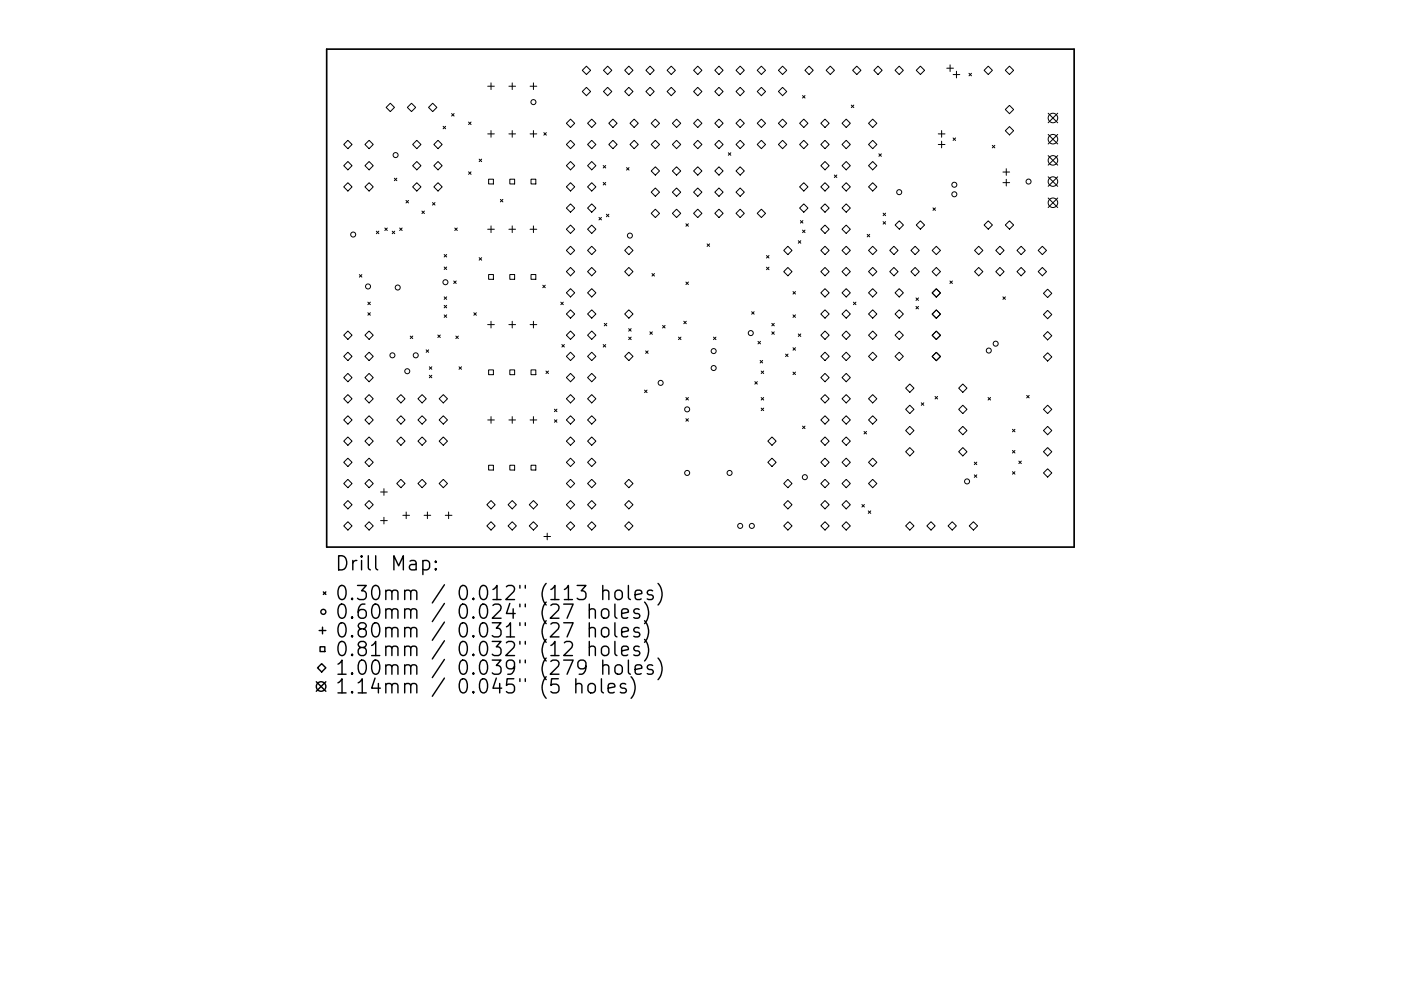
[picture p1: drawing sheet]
<svg xmlns="http://www.w3.org/2000/svg" width="297mm" height="210mm" viewBox="0 0 297 210" stroke-linecap="round" stroke-linejoin="round" font-family="sans-serif">
<path d="M69.3 10.4h158.4v105.7h-158.4z" fill="none" stroke="#000" stroke-width=".35"/>
<g fill="none" stroke="#000" stroke-width=".21">
<path d="M103.4 18.3h1.4M104.1 17.6v1.4M107.9 18.3h1.4M108.6 17.6v1.4M112.4 18.3h1.4M113.1 17.6v1.4M124.3 14l.9 .9-.9 .9-.8-.9zM124.3 18.5l.9 .9-.9 .9-.8-.9zM128.8 14l.9 .9-.9 .9-.9-.9zM128.8 18.5l.9 .9-.9 .9-.9-.9zM133.3 14l.9 .9-.9 .9-.9-.9zM133.3 18.5l.9 .9-.9 .9-.9-.9z"/>
<path d="M137.8 14l.9 .9-.9 .9-.9-.9zM137.8 18.5l.9 .9-.9 .9-.9-.9zM142.3 14l.9 .9-.9 .9-.9-.9zM142.3 18.5l.9 .9-.9 .9-.9-.9zM147.1 14.9l.8-.9 .9 .9-.9 .9zM147.9 18.5l.9 .9-.9 .9-.8-.9zM152.4 14l.9 .9-.9 .9-.9-.9zM152.4 18.5l.9 .9-.9 .9-.9-.9zM156.9 14l.9 .9-.9 .9-.9-.9zM156.9 18.5l.9 .9-.9 .9-.9-.9zM161.4 14l.9 .9-.9 .9-.9-.9zM161.4 18.5l.9 .9-.9 .9-.9-.9z"/>
<path d="M165.9 14l.9 .9-.9 .9-.9-.9zM165.9 18.5l.9 .9-.9 .9-.9-.9zM170.7 14.9l.8-.9 .9 .9-.9 .9zM176 14l.9 .9-.9 .9-.8-.9zM181.7 14l.8 .9-.8 .9-.9-.9zM186.2 14l.8 .9-.8 .9-.9-.9zM190.6 14l.9 .9-.9 .9-.8-.9zM195.1 14l.9 .9-.9 .9-.8-.9zM200.7 14.5h1.4M201.4 13.8v1.4M202.1 15.8h1.4M202.8 15.1v1.4"/>
<path d="M205.4 15.6l.6 .5M206 15.6l-.6 .5M209.5 14l.9 .9-.9 .9-.9-.9zM214 14l.9 .9-.9 .9-.9-.9zM72.9 30.7l.9-.9 .8 .9-.8 .8zM72.9 35.2l.9-.9 .8 .9-.8 .8zM72.9 39.6l.9-.8 .8 .8-.8 .9zM77.4 30.7l.9-.9 .8 .9-.8 .8zM77.4 35.2l.9-.9 .8 .9-.8 .8zM77.4 39.6l.9-.8 .8 .8-.8 .9zM81.9 22.8l.9-.9 .8 .9-.8 .9zM83.6 37.8l.5 .5"/>
<path d="M84.1 37.8l-.5 .5M86.4 22.8l.8-.9 .9 .9-.9 .9zM87.5 30.7l.9-.9 .9 .9-.9 .8zM87.5 35.2l.9-.9 .9 .9-.9 .8zM87.5 39.6l.9-.8 .9 .8-.9 .9zM90.9 22.8l.8-.9 .9 .9-.9 .9zM92 30.7l.9-.9 .9 .9-.9 .8zM92 35.2l.9-.9 .9 .9-.9 .8zM92 39.6l.9-.8 .9 .8-.9 .9zM93.9 26.8l.6 .5M94.5 26.8l-.6 .5M95.7 24.1l.6 .5"/>
<path d="M96.3 24.1l-.6 .5M99.3 25.9l.6 .5M99.3 36.5l.6 .5M99.9 25.9l-.6 .5M99.9 36.5l-.6 .5M101.6 33.8l.5 .5M102.1 33.8l-.5 .5M103.4 28.4h1.4M103.6 38h1v1h-1zM104.1 27.7v1.4M107.9 28.4h1.4M108.1 38h1v1h-1z"/>
<path d="M108.6 27.7v1.4M112.4 28.4h1.4M112.6 38h1v1h-1zM113.1 27.7v1.4M115.3 28.1l.5 .6M115.8 28.1l-.5 .6M120.1 26.2l.9-.9 .8 .9-.8 .8zM120.1 30.7l.9-.9 .8 .9-.8 .8zM120.1 35.2l.9-.9 .8 .9-.8 .8zM120.1 39.6l.9-.8 .8 .8-.8 .9zM124.6 26.2l.9-.9 .8 .9-.8 .8zM124.6 30.7l.9-.9 .8 .9-.8 .8z"/>
<path d="M124.6 35.2l.9-.9 .8 .9-.8 .8zM124.6 39.6l.9-.8 .8 .8-.8 .9zM127.9 35.1l.5 .5M127.9 38.7l.5 .5M128.4 35.1l-.5 .5M128.4 38.7l-.5 .5M129.1 26.2l.9-.9 .8 .9-.8 .8zM129.1 30.7l.9-.9 .8 .9-.8 .8zM132.8 35.6l.6 .5M133.4 35.6l-.6 .5M133.6 26.2l.9-.9 .8 .9-.8 .8zM133.6 30.7l.9-.9 .8 .9-.8 .8z"/>
<path d="M138.1 26.2l.8-.9 .9 .9-.9 .8zM138.1 30.7l.8-.9 .9 .9-.9 .8zM138.1 36.3l.8-.9 .9 .9-.9 .9zM142.6 26.2l.8-.9 .9 .9-.9 .8zM142.6 30.7l.8-.9 .9 .9-.9 .8zM142.6 36.3l.8-.9 .9 .9-.9 .9zM147.1 26.2l.8-.9 .9 .9-.9 .8zM147.1 30.7l.8-.9 .9 .9-.9 .8zM147.1 36.3l.8-.9 .9 .9-.9 .9zM151.5 26.2l.9-.9 .9 .9-.9 .8zM151.5 30.7l.9-.9 .9 .9-.9 .8zM151.5 36.3l.9-.9 .9 .9-.9 .9z"/>
<path d="M154.4 32.4l.5 .5M154.9 32.4l-.5 .5M156 26.2l.9-.9 .9 .9-.9 .8zM156 30.7l.9-.9 .9 .9-.9 .8zM156 36.3l.9-.9 .9 .9-.9 .9zM160.5 26.2l.9-.9 .9 .9-.9 .8zM160.5 30.7l.9-.9 .9 .9-.9 .8zM165 26.2l.9-.9 .9 .9-.9 .8zM165 30.7l.9-.9 .9 .9-.9 .8zM169.5 26.2l.9-.9 .9 .9-.9 .8zM169.5 30.7l.9-.9 .9 .9-.9 .8zM169.5 39.6l.9-.8 .9 .8-.9 .9z"/>
<path d="M170.2 20.3l.5 .5M170.7 20.3l-.5 .5M174 26.2l.9-.9 .9 .9-.9 .8zM174 30.7l.9-.9 .9 .9-.9 .8zM174 35.2l.9-.9 .9 .9-.9 .8zM174 39.6l.9-.8 .9 .8-.9 .9zM176.9 37.1l.5 .6M177.4 37.1l-.5 .6M178.5 26.2l.9-.9 .9 .9-.9 .8zM178.5 30.7l.9-.9 .9 .9-.9 .8zM178.5 35.2l.9-.9 .9 .9-.9 .8zM178.5 39.6l.9-.8 .9 .8-.9 .9z"/>
<path d="M180.5 22.3l.5 .5M181 22.3l-.5 .5M184.1 26.2l.9-.9 .9 .9-.9 .8zM184.1 30.7l.9-.9 .9 .9-.9 .8zM184.1 35.2l.9-.9 .9 .9-.9 .8zM184.1 39.6l.9-.8 .9 .8-.9 .9zM186.3 32.6l.6 .6M186.9 32.6l-.6 .6M198.9 28.4h1.4M198.9 30.7h1.4M199.6 27.7v1.4M199.6 29.9v1.5"/>
<path d="M202.1 29.3l.5 .5M202.6 29.3l-.5 .5M210.4 30.8l.5 .6M210.9 30.8l-.5 .6M212.6 36.5h1.5M212.6 38.7h1.5M213.1 23.2l.9-.8 .9 .8-.9 .9zM213.1 27.7l.9-.9 .9 .9-.9 .9zM213.4 35.8v1.4M213.4 38v1.5M222.2 24l2.1 2M222.2 28.5l2.1 2"/>
<path d="M222.2 33l2.1 2M222.2 37.5l2.1 2M224.3 24l-2.1 2M224.3 28.5l-2.1 2M224.3 33l-2.1 2M224.3 37.5l-2.1 2M76.2 58.3l.5 .5M76.7 58.3l-.5 .5M79.8 49l.5 .6M80.3 49l-.5 .6M81.6 48.4l.5 .5M82.1 48.4l-.5 .5"/>
<path d="M83.2 49l.5 .6M83.7 49l-.5 .6M84.7 48.4l.6 .5M85.3 48.4l-.6 .5M86.1 42.5l.5 .6M86.6 42.5l-.5 .6M89.5 44.8l.5 .5M90 44.8l-.5 .5M91.7 43l.5 .5M92.2 43l-.5 .5M94.2 54l.5 .5M94.2 56.6l.5 .6"/>
<path d="M94.7 54l-.5 .5M94.7 56.6l-.5 .6M96.2 59.6l.5 .5M96.4 48.4l.6 .5M96.7 59.6l-.5 .5M97 48.4l-.6 .5M101.6 54.7l.5 .5M102.1 54.7l-.5 .5M103.4 48.6h1.4M103.6 58.2h1v1.1h-1zM104.1 47.9v1.4M106.1 42.3l.5 .5"/>
<path d="M106.6 42.3l-.5 .5M107.9 48.6h1.4M108.1 58.2h1v1.1h-1zM108.6 47.9v1.4M112.4 48.6h1.4M112.6 58.2h1v1.1h-1zM113.1 47.9v1.4M120.1 44.1l.9-.8 .8 .8-.8 .9zM120.1 48.6l.9-.8 .8 .8-.8 .9zM120.1 53.1l.9-.8 .8 .8-.8 .9zM120.1 57.6l.9-.9 .8 .9-.8 .9zM124.6 53.1l.9-.8 .8 .8-.8 .9z"/>
<path d="M124.6 57.6l.9-.9 .8 .9-.8 .9zM125.5 43.3l.8 .8-.8 .9-.9-.9zM125.5 47.8l.8 .8-.8 .9-.9-.9zM127 46.1l.5 .6M127.5 46.1l-.5 .6M128.6 45.5l.5 .5M129.1 45.5l-.5 .5M132.4 53.1l.9-.8 .9 .8-.9 .9zM132.4 57.6l.9-.9 .9 .9-.9 .9zM138.1 40.8l.8-.9 .9 .9-.9 .9zM138.2 58l.6 .6M138.8 58l-.6 .6"/>
<path d="M138.9 44.4l.9 .9-.9 .9-.8-.9zM142.6 40.8l.8-.9 .9 .9-.9 .9zM142.6 45.3l.8-.9 .9 .9-.9 .9zM145.4 47.5l.6 .5M145.4 59.8l.6 .6M146 47.5l-.6 .5M146 59.8l-.6 .6M147.1 40.8l.8-.9 .9 .9-.9 .9zM147.1 45.3l.8-.9 .9 .9-.9 .9zM149.9 51.7l.6 .6M150.5 51.7l-.6 .6M151.5 40.8l.9-.9 .9 .9-.9 .9z"/>
<path d="M152.4 44.4l.9 .9-.9 .9-.9-.9zM156 40.8l.9-.9 .9 .9-.9 .9zM156.9 44.4l.9 .9-.9 .9-.9-.9zM161.4 44.4l.9 .9-.9 .9-.9-.9zM162.5 54.2l.5 .5M162.5 56.7l.5 .5M163 54.2l-.5 .5M163 56.7l-.5 .5M166.2 53.1l.8-.8 .9 .8-.9 .9zM166.2 57.6l.8-.9 .9 .9-.9 .9zM169.3 51.1l.5 .5M169.7 46.8l.5 .5"/>
<path d="M169.8 51.1l-.5 .5M170.2 48.8l.5 .6M170.2 46.8l-.5 .5M170.4 43.3l.9 .8-.9 .9-.9-.9zM170.7 48.8l-.5 .6M174 48.6l.9-.8 .9 .8-.9 .9zM174 53.1l.9-.8 .9 .8-.9 .9zM174 57.6l.9-.9 .9 .9-.9 .9zM174.9 43.3l.9 .8-.9 .9-.9-.9zM178.5 53.1l.9-.8 .9 .8-.9 .9zM178.5 57.6l.9-.9 .9 .9-.9 .9zM179.4 43.3l.9 .8-.9 .9-.9-.9z"/>
<path d="M179.4 47.8l.9 .8-.9 .9-.9-.9zM183.9 49.7l.5 .6M184.1 53.1l.9-.8 .9 .8-.9 .9zM184.1 57.6l.9-.9 .9 .9-.9 .9zM184.4 49.7l-.5 .6M187.2 45.2l.6 .6M187.2 47l.6 .6M187.8 45.2l-.6 .6M187.8 47l-.6 .6M188.6 53.1l.9-.8 .9 .8-.9 .9zM188.6 57.6l.9-.9 .9 .9-.9 .9zM190.7 46.9l.9 .8-.9 .9-.9-.9z"/>
<path d="M193.1 53.1l.9-.8 .9 .8-.9 .9zM193.1 57.6l.9-.9 .9 .9-.9 .9zM195.1 46.9l.9 .8-.9 .9-.8-.9zM197.6 53.1l.9-.8 .9 .8-.9 .9zM197.6 57.6l.9-.9 .9 .9-.9 .9zM197.8 44.1l.5 .5M198.3 44.1l-.5 .5M201.4 59.6l.5 .5M201.9 59.6l-.5 .5M206.6 53.1l.9-.8 .9 .8-.9 .9zM206.6 57.6l.9-.9 .9 .9-.9 .9zM209.5 46.9l.9 .8-.9 .9-.9-.9z"/>
<path d="M211.1 53.1l.9-.8 .9 .8-.9 .9zM211.1 57.6l.9-.9 .9 .9-.9 .9zM214 46.9l.9 .8-.9 .9-.9-.9zM215.6 53.1l.9-.8 .9 .8-.9 .9zM215.6 57.6l.9-.9 .9 .9-.9 .9zM220.1 53.1l.9-.8 .9 .8-.9 .9zM220.1 57.6l.9-.9 .9 .9-.9 .9zM222.2 42l2.1 2M224.3 42l-2.1 2M73.8 70.2l.8 .9-.8 .9-.9-.9zM73.8 74.7l.8 .9-.8 .9-.9-.9zM78 64.1l.5 .5"/>
<path d="M78 66.4l.5 .5M78.3 70.2l.8 .9-.8 .9-.9-.9zM78.3 74.7l.8 .9-.8 .9-.9-.9zM78.5 64.1l-.5 .5M78.5 66.4l-.5 .5M87 71.3l.5 .5M87.5 71.3l-.5 .5M90.4 74.2l.5 .6M90.9 74.2l-.5 .6M91 77.8l.6 .6M91 79.6l.6 .6M91.6 77.8l-.6 .6"/>
<path d="M91.6 79.6l-.6 .6M92.8 71.1l.6 .5M93.4 71.1l-.6 .5M94.2 63l.5 .5M94.2 64.8l.5 .5M94.2 66.8l.5 .5M94.7 63l-.5 .5M94.7 64.8l-.5 .5M94.7 66.8l-.5 .5M96.6 71.3l.6 .5M97.2 71.3l-.6 .5M97.3 77.8l.6 .6"/>
<path d="M97.9 77.8l-.6 .6M100.5 66.4l.5 .5M101 66.4l-.5 .5M103.4 68.9h1.4M103.6 78.5h1v1h-1zM104.1 68.2v1.4M107.9 68.9h1.4M108.1 78.5h1v1h-1zM108.6 68.2v1.4M112.4 68.9h1.4M112.6 78.5h1v1h-1zM113.1 68.2v1.4"/>
<path d="M115.1 60.5l.5 .5M115.6 60.5l-.5 .5M115.8 78.7l.5 .6M116.3 78.7l-.5 .6M118.9 64.1l.5 .5M119.1 73.1l.6 .5M119.4 64.1l-.5 .5M119.7 73.1l-.6 .5M120.1 62.1l.9-.9 .8 .9-.8 .9zM120.1 66.6l.9-.9 .8 .9-.8 .9zM120.1 71.1l.9-.9 .8 .9-.8 .9zM120.1 75.6l.9-.9 .8 .9-.8 .9z"/>
<path d="M124.6 62.1l.9-.9 .8 .9-.8 .9zM124.6 66.6l.9-.9 .8 .9-.8 .9zM125.5 70.2l.8 .9-.8 .9-.9-.9zM125.5 74.7l.8 .9-.8 .9-.9-.9zM127.9 73.1l.5 .5M128.1 68.6l.5 .5M128.4 73.1l-.5 .5M128.6 68.6l-.5 .5M132.4 66.6l.9-.9 .9 .9-.9 .9zM133.3 69.7l.5 .6M133.3 71.5l.5 .6M133.3 74.7l.9 .9-.9 .9-.9-.9z"/>
<path d="M133.8 69.7l-.5 .6M133.8 71.5l-.5 .6M136.9 74.4l.5 .6M137.4 74.4l-.5 .6M137.8 70.4l.5 .5M138.3 70.4l-.5 .5M140.5 69.1l.5 .5M141 69.1l-.5 .5M143.9 71.5l.5 .6M144.4 71.5l-.5 .6M145 68.2l.5 .5M145.5 68.2l-.5 .5"/>
<path d="M151.3 71.5l.5 .6M151.8 71.5l-.5 .6M159.4 66.1l.5 .6M159.9 66.1l-.5 .6M160.7 72.4l.5 .6M161.2 76.5l.5 .5M161.2 72.4l-.5 .6M161.4 78.7l.5 .6M161.7 76.5l-.5 .5M161.9 78.7l-.5 .6M163.6 68.6l.6 .5M163.6 70.4l.6 .5"/>
<path d="M164.2 68.6l-.6 .5M164.2 70.4l-.6 .5M166.6 75.1l.5 .6M167.1 75.1l-.5 .6M168.1 61.9l.6 .5M168.1 66.8l.6 .5M168.1 73.8l.6 .5M168.1 78.9l.6 .6M168.7 61.9l-.6 .5M168.7 66.8l-.6 .5M168.7 73.8l-.6 .5M168.7 78.9l-.6 .6"/>
<path d="M169.3 70.9l.5 .5M169.8 70.9l-.5 .5M174 62.1l.9-.9 .9 .9-.9 .9zM174 66.6l.9-.9 .9 .9-.9 .9zM174 71.1l.9-.9 .9 .9-.9 .9zM174 75.6l.9-.9 .9 .9-.9 .9zM178.5 62.1l.9-.9 .9 .9-.9 .9zM178.5 66.6l.9-.9 .9 .9-.9 .9zM179.4 70.2l.9 .9-.9 .9-.9-.9zM179.4 74.7l.9 .9-.9 .9-.9-.9zM180.9 64.1l.6 .5M181.5 64.1l-.6 .5"/>
<path d="M184.1 62.1l.9-.9 .9 .9-.9 .9zM184.1 66.6l.9-.9 .9 .9-.9 .9zM185 70.2l.9 .9-.9 .9-.9-.9zM185 74.7l.9 .9-.9 .9-.9-.9zM189.8 62.1l.8-.9 .9 .9-.9 .9zM189.8 66.6l.8-.9 .9 .9-.9 .9zM190.6 70.2l.9 .9-.9 .9-.8-.9zM190.6 74.7l.9 .9-.9 .9-.8-.9zM194.2 63.2l.5 .5M194.2 65l.5 .5M194.7 63.2l-.5 .5M194.7 65l-.5 .5"/>
<path d="M197.6 62.1l.9-.8 .9 .8-.9 .9zM197.6 66.6l.9-.8 .9 .8-.9 .9zM197.6 71.1l.9-.8 .9 .8-.9 .9zM197.6 75.6l.9-.8 .9 .8-.9 .9zM212.6 63l.6 .5M213.2 63l-.6 .5M221.2 66.7l.9-.9 .9 .9-.9 .9zM221.2 71.2l.9-.9 .9 .9-.9 .9zM221.2 75.7l.9-.9 .9 .9-.9 .9zM222.1 61.4l.9 .8-.9 .9-.9-.9zM72.9 80.1l.9-.9 .8 .9-.8 .9zM72.9 84.6l.9-.9 .8 .9-.8 .9z"/>
<path d="M72.9 89.1l.9-.9 .8 .9-.8 .9zM72.9 93.6l.9-.9 .8 .9-.8 .9zM72.9 98.1l.9-.9 .8 .9-.8 .9zM77.4 80.1l.9-.9 .8 .9-.8 .9zM77.4 84.6l.9-.9 .8 .9-.8 .9zM77.4 89.1l.9-.9 .8 .9-.8 .9zM77.4 93.6l.9-.9 .8 .9-.8 .9zM77.4 98.1l.9-.9 .8 .9-.8 .9zM84.1 84.6l.9-.9 .9 .9-.9 .9zM84.1 89.1l.9-.9 .9 .9-.9 .9zM84.1 93.6l.9-.9 .9 .9-.9 .9zM88.6 84.6l.9-.9 .9 .9-.9 .9z"/>
<path d="M88.6 89.1l.9-.9 .9 .9-.9 .9zM88.6 93.6l.9-.9 .9 .9-.9 .9zM93.1 84.6l.9-.9 .9 .9-.9 .9zM93.1 89.1l.9-.9 .9 .9-.9 .9zM93.1 93.6l.9-.9 .9 .9-.9 .9zM103.4 89.1h1.4M103.6 98.7h1v1h-1zM104.1 88.4v1.4M107.9 89.1h1.4M108.1 98.7h1v1h-1zM108.6 88.4v1.4M112.4 89.1h1.4"/>
<path d="M112.6 98.7h1v1h-1zM113.1 88.4v1.4M117.6 86.8l.5 .5M117.6 89.1l.5 .5M118.1 86.8l-.5 .5M118.1 89.1l-.5 .5M120.1 80.1l.9-.9 .8 .9-.8 .9zM120.1 84.6l.9-.9 .8 .9-.8 .9zM120.1 89.1l.9-.9 .8 .9-.8 .9zM120.1 93.6l.9-.9 .8 .9-.8 .9zM120.1 98.1l.9-.9 .8 .9-.8 .9zM124.6 80.1l.9-.9 .8 .9-.8 .9z"/>
<path d="M124.6 84.6l.9-.9 .8 .9-.8 .9zM124.6 89.1l.9-.9 .8 .9-.8 .9zM124.6 93.6l.9-.9 .8 .9-.8 .9zM124.6 98.1l.9-.9 .8 .9-.8 .9zM136.7 82.8l.5 .5M137.2 82.8l-.5 .5M145.4 84.3l.6 .6M145.4 88.8l.6 .6M146 84.3l-.6 .6M146 88.8l-.6 .6M160 81l.6 .5M160.6 81l-.6 .5"/>
<path d="M161.4 84.3l.5 .6M161.4 86.6l.5 .5M161.9 84.3l-.5 .6M161.9 86.6l-.5 .5M162.8 93.6l.9-.9 .9 .9-.9 .9zM162.8 98.1l.9-.9 .9 .9-.9 .9zM170.2 90.4l.5 .5M170.7 90.4l-.5 .5M174 80.1l.9-.9 .9 .9-.9 .9zM174 84.6l.9-.9 .9 .9-.9 .9zM174 89.1l.9-.9 .9 .9-.9 .9zM174 93.6l.9-.9 .9 .9-.9 .9z"/>
<path d="M174 98.1l.9-.9 .9 .9-.9 .9zM178.5 80.1l.9-.9 .9 .9-.9 .9zM178.5 84.6l.9-.9 .9 .9-.9 .9zM178.5 89.1l.9-.9 .9 .9-.9 .9zM178.5 93.6l.9-.9 .9 .9-.9 .9zM178.5 98.1l.9-.9 .9 .9-.9 .9zM183.2 91.5l.5 .6M183.7 91.5l-.5 .6M184.1 84.6l.9-.9 .9 .9-.9 .9zM184.1 89.1l.9-.9 .9 .9-.9 .9zM184.1 98.1l.9-.9 .9 .9-.9 .9zM192 82.4l.9-.9 .9 .9-.9 .8z"/>
<path d="M192 86.9l.9-.9 .9 .9-.9 .8zM192 91.3l.9-.8 .9 .8-.9 .9zM192 95.8l.9-.8 .9 .8-.9 .9zM195.3 85.5l.6 .5M195.9 85.5l-.6 .5M198.3 84.1l.5 .5M198.8 84.1l-.5 .5M203.3 82.4l.8-.9 .9 .9-.9 .8zM203.3 86.9l.8-.9 .9 .9-.9 .8zM203.3 91.3l.8-.8 .9 .8-.9 .9zM203.3 95.8l.8-.8 .9 .8-.9 .9zM206.6 98.1l.5 .5"/>
<path d="M207.1 98.1l-.5 .5M209.5 84.3l.5 .6M210 84.3l-.5 .6M214.7 91.1l.5 .5M214.7 95.6l.5 .5M215.2 91.1l-.5 .5M215.2 95.6l-.5 .5M216 97.8l.5 .6M216.5 97.8l-.5 .6M217.7 83.9l.5 .5M218.2 83.9l-.5 .5M221.2 86.9l.9-.9 .9 .9-.9 .8z"/>
<path d="M221.2 91.3l.9-.8 .9 .8-.9 .9zM221.2 95.8l.9-.8 .9 .8-.9 .9zM222.1 99.5l.9 .8-.9 .9-.9-.9zM73.8 101.7l.8 .9-.8 .9-.9-.9zM73.8 106.2l.8 .9-.8 .9-.9-.9zM73.8 110.7l.8 .9-.8 .9-.9-.9zM78.3 101.7l.8 .9-.8 .9-.9-.9zM78.3 106.2l.8 .9-.8 .9-.9-.9zM78.3 110.7l.8 .9-.8 .9-.9-.9zM80.7 104.4h1.4M80.7 110.5h1.4M81.4 103.7v1.4"/>
<path d="M81.4 109.7v1.5M85 101.7l.9 .9-.9 .9-.9-.9zM85.4 109.3h1.4M86.1 108.6v1.4M88.6 102.6l.9-.9 .9 .9-.9 .9zM89.9 109.3h1.4M90.6 108.6v1.4M94 101.7l.9 .9-.9 .9-.9-.9zM94.4 109.3h1.4M95.1 108.6v1.4M104.1 106.2l.9 .9-.9 .9-.9-.9zM104.1 110.7l.9 .9-.9 .9-.9-.9z"/>
<path d="M108.6 106.2l.9 .9-.9 .9-.9-.9zM108.6 110.7l.9 .9-.9 .9-.9-.9zM113.1 106.2l.9 .9-.9 .9-.9-.9zM113.1 110.7l.9 .9-.9 .9-.9-.9zM115.3 113.8h1.4M116 113.1v1.4M120.1 102.6l.9-.9 .8 .9-.8 .9zM120.1 107.1l.9-.9 .8 .9-.8 .9zM120.1 111.6l.9-.9 .8 .9-.8 .9zM124.6 107.1l.9-.9 .8 .9-.8 .9zM125.5 101.7l.8 .9-.8 .9-.9-.9zM125.5 110.7l.8 .9-.8 .9-.9-.9z"/>
<path d="M132.4 107.1l.9-.9 .9 .9-.9 .9zM132.4 111.6l.9-.9 .9 .9-.9 .9zM133.3 101.7l.9 .9-.9 .9-.9-.9zM166.2 107.1l.8-.9 .9 .9-.9 .9zM166.2 111.6l.8-.9 .9 .9-.9 .9zM167 101.7l.9 .9-.9 .9-.8-.9zM174 107.1l.9-.9 .9 .9-.9 .9zM174 111.6l.9-.9 .9 .9-.9 .9zM174.9 101.7l.9 .9-.9 .9-.9-.9zM179.4 101.7l.9 .9-.9 .9-.9-.9zM179.4 106.2l.9 .9-.9 .9-.9-.9zM179.4 110.7l.9 .9-.9 .9-.9-.9z"/>
<path d="M182.7 107l.6 .6M183.3 107l-.6 .6M184.1 108.4l.5 .5M184.6 108.4l-.5 .5M185 101.7l.9 .9-.9 .9-.9-.9zM192.9 110.7l.9 .9-.9 .9-.9-.9zM196.5 111.6l.9-.9 .9 .9-.9 .9zM201 111.6l.9-.9 .9 .9-.9 .9zM206.4 110.7l.9 .9-.9 .9-.9-.9zM206.6 100.7l.5 .6M207.1 100.7l-.5 .6M214.7 100.1l.5 .5"/>
<path d="M215.2 100.1l-.5 .5"/>
<circle cx="83.9" cy="32.9" r=".53"/>
<circle cx="113.1" cy="21.7" r=".53"/>
<circle cx="202.3" cy="39.2" r=".53"/>
<circle cx="218.1" cy="38.5" r=".53"/>
<circle cx="223.2" cy="34" r="1.01"/>
<circle cx="223.2" cy="29.5" r="1.01"/>
<circle cx="223.2" cy="25" r="1.01"/>
<circle cx="223.2" cy="38.5" r="1.01"/>
<circle cx="74.9" cy="49.8" r=".53"/>
<circle cx="94.4" cy="59.9" r=".53"/>
<circle cx="133.6" cy="50" r=".53"/>
<circle cx="190.6" cy="40.8" r=".53"/>
<circle cx="202.3" cy="41.2" r=".53"/>
<circle cx="223.2" cy="43" r="1.01"/>
<circle cx="78" cy="60.8" r=".53"/>
<circle cx="83.2" cy="75.4" r=".53"/>
<circle cx="84.3" cy="61" r=".53"/>
<circle cx="86.3" cy="78.8" r=".53"/>
<circle cx="88.1" cy="75.4" r=".53"/>
<circle cx="151.3" cy="78.1" r=".53"/>
<circle cx="151.3" cy="74.5" r=".53"/>
<circle cx="159.2" cy="70.7" r=".53"/>
<circle cx="209.6" cy="74.4" r=".53"/>
<circle cx="211.1" cy="72.9" r=".53"/>
<circle cx="140.1" cy="81.2" r=".53"/>
<circle cx="145.7" cy="86.9" r=".53"/>
<circle cx="145.7" cy="100.3" r=".53"/>
<circle cx="154.7" cy="100.3" r=".53"/>
<circle cx="156.9" cy="111.6" r=".53"/>
<circle cx="159.4" cy="111.6" r=".53"/>
<circle cx="170.6" cy="101.2" r=".53"/>
<circle cx="205" cy="102.1" r=".53"/>
</g>
<g fill="none" stroke="#000" stroke-width=".3">
<path d="M71.8 117.9a1.58 1.58 0 0 1 1.7 1 1.58 1.58 0 0 1-.6 1.9l-1.1 .1zM74.8 118.9v2M75.7 118.9a.77 .77 0 0 0-.9 .6M76.7 117.9l-.2 .2 .2 .1 .1-.1-.1-.2v.3M76.7 118.9v2M78.1 117.9v2.6l.4 .4M79.7 117.9v2.6l.4 .4M86.9 119.1l.3-.2 .9 .2 .1 .2v1.6M88.2 119.6l-1 .2a.59 .59 0 0 0-.4 .5 .59 .59 0 0 0 .4 .6l1-.1M89.7 119.1l.8-.2 .6 .6v.8l-.3 .5-.3 .1-.8-.1M89.7 118.9v3M92.4 119.1l.1 .1-.1 .1-.2-.1 .2-.1v.2"/>
<path d="M67.7 133.8h1.4M67.9 137.2h1v1h-1zM68.4 133.1v1.4M68.6 125.6l.5 .5M69.1 125.6l-.5 .5M71.9 124.5a.72 .72 0 0 1 .8-.3 .72 .72 0 0 1 .5 .6 1.76 1.76 0 0 1-.5 2.4 .77 .77 0 0 1-.9-.6 2.56 2.56 0 0 1 .1-2.1zM71.9 128.5a.72 .72 0 0 1 .8-.3 .72 .72 0 0 1 .5 .5 1.76 1.76 0 0 1-.5 2.5 .77 .77 0 0 1-.9-.6 2.56 2.56 0 0 1 .1-2.1zM71.9 132.4a.72 .72 0 0 1 .8-.3 .72 .72 0 0 1 .5 .6 1.76 1.76 0 0 1-.5 2.4 .77 .77 0 0 1-.9-.5 2.56 2.56 0 0 1 .1-2.2zM71.9 136.4a.72 .72 0 0 1 .8-.3 .72 .72 0 0 1 .5 .6 1.76 1.76 0 0 1-.5 2.4 .77 .77 0 0 1-.9-.6 2.56 2.56 0 0 1 .1-2.1zM74.7 126.9l.1 .2-.1 .1-.2-.1 .2-.2v.3M74.7 130.9l.1 .1-.1 .2-.2-.2 .2-.1v.3M74.7 134.8l.1 .2-.1 .1-.2-.1 .2-.2v.3"/>
<path d="M74.7 138.8l.1 .1-.1 .2-.2-.2 .2-.1v.3M75.8 124.2h1.9l-1 1.2a.81 .81 0 0 1 1 .5v.7l-.3 .5-.3 .1h-.9l-.4-.3M76.5 133.4l-.3-.1a.62 .62 0 0 1-.2-.7 .62 .62 0 0 1 .5-.5l.9 .2a.62 .62 0 0 1 .2 .6 .62 .62 0 0 1-.5 .5h-.6l-.6 .6v.6l.6 .5h.6l.6-.5-.2-.9-.4-.3M76.5 137.4l-.3-.2a.62 .62 0 0 1-.2-.6 .62 .62 0 0 1 .5-.5l.9 .1a.62 .62 0 0 1 .2 .7 .62 .62 0 0 1-.5 .5l-.9 .1-.3 .4v.6l.6 .6 .9-.2 .3-.4v-.6l-.6-.5M77.4 128.2a1.19 1.19 0 0 0-1.5 1.3v1.1l.3 .4 .9 .2 .4-.3 .2-1-.3-.4-.9-.2-.6 .6M78.8 136.9l.9-.8v3M78.8 139.1h1.7M79.1 124.5a.72 .72 0 0 1 .7-.3 .72 .72 0 0 1 .6 .6 1.76 1.76 0 0 1-.6 2.4 .77 .77 0 0 1-.9-.6 2.56 2.56 0 0 1 .2-2.1zM79.2 128.3a.71 .71 0 0 1 1.2 .4 1.76 1.76 0 0 1-.6 2.5 .77 .77 0 0 1-.9-.6 2.34 2.34 0 0 1 .3-2.3zM79.2 132.3a.71 .71 0 0 1 1.2 .4 1.76 1.76 0 0 1-.6 2.4 .77 .77 0 0 1-.9-.5 2.34 2.34 0 0 1 .3-2.3zM81.8 125.5a.74 .74 0 0 1 1.3 .1v1.6M81.8 129.5a.74 .74 0 0 1 1.3 .1v1.6"/>
<path d="M81.8 133.4a.74 .74 0 0 1 1.3 .2v1.5M81.8 137.4a.74 .74 0 0 1 1.3 .1v1.6M81.8 125.2v2M81.8 129.2v2M81.8 133.1v2M81.8 137.1v2M83.1 125.6l.4-.4 .7 .2 .2 .2v1.6M83.1 129.6l.4-.4 .7 .1 .2 .3v1.6M83.1 133.6l.4-.5 .7 .2 .2 .3v1.5M83.1 137.5l.4-.4 .7 .1 .2 .3v1.6M83.5 120.9v-3l1 2.2 1-2.2v3M85.8 125.5a.74 .74 0 0 1 1.3 .1v1.6"/>
<path d="M85.8 129.5a.74 .74 0 0 1 1.3 .1v1.6M85.8 133.4a.74 .74 0 0 1 1.3 .2v1.5M85.8 137.4a.74 .74 0 0 1 1.3 .1v1.6M85.8 125.2v2M85.8 129.2v2M85.8 133.1v2M85.8 137.1v2M87.1 125.6l.4-.4 .7 .2 .2 .2v1.6M87.1 129.6l.4-.4 .7 .1 .2 .3v1.6M87.1 133.6l.4-.5 .7 .2 .2 .3v1.5M87.1 137.5l.4-.4 .7 .1 .2 .3v1.6M92.4 120.6l.1 .2-.1 .1-.2-.1 .2-.2v.3"/>
<path d="M94.2 124.1l-2.5 3.8M94.2 128l-2.5 3.9M94.2 132l-2.5 3.8M94.2 135.9l-2.5 3.9M94.2 139.9l-2.5 3.9M97.7 124.5a.72 .72 0 0 1 .7-.3 .72 .72 0 0 1 .5 .6 1.76 1.76 0 0 1-.5 2.4 .77 .77 0 0 1-.9-.6 2.56 2.56 0 0 1 .2-2.1zM97.7 132.4a.72 .72 0 0 1 .7-.3 .72 .72 0 0 1 .5 .6 1.76 1.76 0 0 1-.5 2.4 .77 .77 0 0 1-.9-.5 2.56 2.56 0 0 1 .2-2.2zM97.8 128.3a.71 .71 0 0 1 1.1 .4 1.76 1.76 0 0 1-.5 2.5 .77 .77 0 0 1-.9-.6 2.34 2.34 0 0 1 .3-2.3zM97.8 136.2a.71 .71 0 0 1 1.1 .5 1.76 1.76 0 0 1-.5 2.4 .77 .77 0 0 1-.9-.6 2.34 2.34 0 0 1 .3-2.3zM100.4 126.9l.1 .2-.1 .1-.2-.1 .2-.2v.3M100.4 130.9l.1 .1-.1 .2-.2-.2 .2-.1v.3M100.4 134.8l.1 .2-.1 .1-.2-.1 .2-.2v.3"/>
<path d="M100.4 138.8l.1 .1-.1 .2-.2-.2 .2-.1v.3M101.9 124.5a.72 .72 0 0 1 .8-.3 .72 .72 0 0 1 .5 .6 1.76 1.76 0 0 1-.5 2.4 .77 .77 0 0 1-.9-.6 2.56 2.56 0 0 1 .1-2.1zM101.9 128.5a.72 .72 0 0 1 .8-.3 .72 .72 0 0 1 .5 .5 1.76 1.76 0 0 1-.5 2.5 .77 .77 0 0 1-.9-.6 2.56 2.56 0 0 1 .1-2.1zM101.9 132.4a.72 .72 0 0 1 .8-.3 .72 .72 0 0 1 .5 .6 1.76 1.76 0 0 1-.5 2.4 .77 .77 0 0 1-.9-.5 2.56 2.56 0 0 1 .1-2.2zM101.9 136.4a.72 .72 0 0 1 .8-.3 .72 .72 0 0 1 .5 .6 1.76 1.76 0 0 1-.5 2.4 .77 .77 0 0 1-.9-.6 2.56 2.56 0 0 1 .1-2.1zM104.4 132.1h1.8l-1 1.2a.81 .81 0 0 1 1 .5v.8l-.3 .4-.2 .1h-.9l-.4-.3M104.4 136.1h1.8l-1 1.1a.81 .81 0 0 1 1 .6v.7l-.3 .4-.2 .2h-.9l-.4-.3M104.5 125.1l.9-.9v3M104.5 128.5l.4-.3h.8a.81 .81 0 0 1 .4 1.3l-1.7 1.7h1.8M104.5 127.2h1.7M107.4 124.5l.4-.3h.7a.81 .81 0 0 1 .4 1.3l-1.7 1.7h1.9M107.4 133l.8-.9v3"/>
<path d="M107.4 136.4l.4-.3h.7a.81 .81 0 0 1 .4 1.3l-1.7 1.7h1.9M107.4 135.1h1.7M108.1 128l-.7 2.2h1.8M108.8 129.2v2M110.2 124.2v.6M110.2 128.2v.5M110.2 132.1v.6M110.2 136.1v.6M111.4 124.2v.6M111.4 128.2v.5M111.4 132.1v.6M111.4 136.1v.6"/>
<path d="M115.8 123.8a3.4 3.4 0 0 0 0 4.6M115.8 127.7a3.4 3.4 0 0 0 0 4.6M115.8 131.7a3.4 3.4 0 0 0 0 4.6M115.8 135.7a3.4 3.4 0 0 0 0 4.5M115.8 139.6a3.4 3.4 0 0 0 0 4.6M116.8 125.1l.9-.9v3M116.8 128.5l.4-.3h.7a.81 .81 0 0 1 .5 1.3l-1.7 1.7h1.8M116.8 132.4l.4-.3h.7a.81 .81 0 0 1 .5 1.3l-1.7 1.7h1.8M116.8 136.9l.9-.8v3M116.8 127.2h1.7M116.8 139.1h1.7M119.5 128.2h2l-1.3 3"/>
<path d="M119.5 132.1h2l-1.3 3M119.7 125.1l.8-.9v3M119.7 136.4l.4-.3h.7a.81 .81 0 0 1 .4 1.3l-1.7 1.7h1.9M119.7 127.2h1.7M122.4 124.2h1.8l-1 1.2a.81 .81 0 0 1 1 .5v.7l-.3 .5-.2 .1h-.9l-.4-.3M124.9 129.5a.74 .74 0 0 1 1.3 .1v1.6M124.9 133.4a.74 .74 0 0 1 1.3 .2v1.5M124.9 137.4a.74 .74 0 0 1 1.3 .1v1.6M124.9 128.2v3M124.9 132.1v3M124.9 136.1v3M127.7 133.4a.81 .81 0 0 1 .8-.3 .81 .81 0 0 1 .6 .6v.9a.81 .81 0 0 1-.8 .6 .81 .81 0 0 1-.8-.6v-.9z"/>
<path d="M127.8 125.5a.74 .74 0 0 1 1.3 .1v1.6M127.8 129.3a.81 .81 0 0 1 1.3 .4v.9a.81 .81 0 0 1-.8 .6 .81 .81 0 0 1-.8-.6v-.9zM127.8 137.2a.81 .81 0 0 1 1.3 .5v.8a.81 .81 0 0 1-.8 .6 .81 .81 0 0 1-.8-.6v-.8zM127.8 124.2v3M130.4 128.2v2.5l.4 .5M130.4 132.1v2.6l.4 .4M130.4 136.1v2.6l.4 .4M130.5 125.5a.81 .81 0 0 1 .8-.3 .81 .81 0 0 1 .6 .6v.8a.81 .81 0 0 1-.7 .6 .81 .81 0 0 1-.8-.6v-.8zM131.8 130.2l1.4-.3-.1-.6-.9-.1-.4 .4v1.1l.1 .3 .3 .2 .9-.2M131.8 134.1l1.4-.3-.1-.5-.9-.2-.4 .5v1.1l.1 .3 .3 .1 .9-.1M131.8 138.1l1.4-.3-.1-.6-.9-.1-.4 .4v1.2l.1 .2 .3 .2 .9-.2M133.2 124.2v2.6l.5 .4"/>
<path d="M134.7 126.2l1.4-.3-.2-.5-.8-.2-.4 .4v1.2l.1 .3 .3 .1 .8-.1M135.5 129.3l-.7-.1-.4 .4 .1 .4 1 .3 .2 .3-.2 .4-.3 .2-.8-.2M135.5 133.3l-.7-.2-.4 .5 .1 .4 1 .3 .2 .3-.2 .4-.3 .1-.8-.1M135.5 137.2l-.7-.1-.4 .4 .1 .4 1 .3 .2 .3-.2 .4-.3 .2-.8-.2M136.7 127.7a3.4 3.4 0 0 1 0 4.6M136.7 131.7a3.4 3.4 0 0 1 0 4.6M136.7 135.7a3.4 3.4 0 0 1 0 4.5M138.4 125.4l-.7-.2-.5 .4 .2 .5 1 .3 .1 .2-.1 .5-.3 .1-.9-.1M139.5 123.8a3.4 3.4 0 0 1 0 4.6M139.5 139.6a3.4 3.4 0 0 1 0 4.6M67.1 144.6l2 2.1M67.3 141.7l.9-.9 .9 .9-.9 .9z"/>
<path d="M69.1 144.6l-2 2.1M71.7 140.9l.8-.9v3M71.7 144.9l.8-.9v3M71.7 143h1.7M71.7 147h1.7M74.7 142.8l.1 .1-.1 .1-.2-.1 .2-.1v.2M74.7 146.7l.1 .2-.1 .1-.2-.1 .2-.2v.3M75.9 144.9l.9-.9v3M75.9 147h1.8M76.4 140.2a.71 .71 0 0 1 1.1 .4 1.76 1.76 0 0 1-.6 2.4 .77 .77 0 0 1-.8-.5 2.34 2.34 0 0 1 .3-2.3zM79.2 140.2a.71 .71 0 0 1 1.2 .4 1.76 1.76 0 0 1-.6 2.4 .77 .77 0 0 1-.9-.5 2.34 2.34 0 0 1 .3-2.3zM79.5 143.9l-.7 2.1h1.9"/>
<path d="M80.2 145v2M81.8 141.3a.74 .74 0 0 1 1.3 .2v1.5M81.8 145.3a.74 .74 0 0 1 1.3 .1v1.6M81.8 141v2M81.8 145v2M83.1 141.5l.4-.5 .7 .2 .2 .3v1.5M83.1 145.4l.4-.4 .7 .2 .2 .2v1.6M85.8 141.3a.74 .74 0 0 1 1.3 .2v1.5M85.8 145.3a.74 .74 0 0 1 1.3 .1v1.6M85.8 141v2M85.8 145v2M87.1 141.5l.4-.5 .7 .2 .2 .3v1.5"/>
<path d="M87.1 145.4l.4-.4 .7 .2 .2 .2v1.6M94.2 143.9l-2.5 3.8M97.7 140.3a.72 .72 0 0 1 .7-.2 .72 .72 0 0 1 .5 .5 1.76 1.76 0 0 1-.5 2.4 .77 .77 0 0 1-.9-.5 2.56 2.56 0 0 1 .2-2.2zM97.8 144.2a.71 .71 0 0 1 1.1 .4 1.76 1.76 0 0 1-.5 2.4 .77 .77 0 0 1-.9-.6 2.34 2.34 0 0 1 .3-2.2zM100.4 142.8l.1 .1-.1 .1-.2-.1 .2-.1v.2M100.4 146.7l.1 .2-.1 .1-.2-.1 .2-.2v.3M101.9 140.3a.72 .72 0 0 1 .8-.2 .72 .72 0 0 1 .5 .5 1.76 1.76 0 0 1-.5 2.4 .77 .77 0 0 1-.9-.5 2.56 2.56 0 0 1 .1-2.2zM101.9 144.3a.72 .72 0 0 1 .8-.3 .72 .72 0 0 1 .5 .6 1.76 1.76 0 0 1-.5 2.4 .77 .77 0 0 1-.9-.6 2.56 2.56 0 0 1 .1-2.1zM104.4 140h1.8l-1 1.2a.81 .81 0 0 1 1 .6v.7l-.3 .4-.2 .1h-.9l-.4-.2M105.2 143.9l-.7 2.1h1.9M105.9 145v2M108.9 144h-1.4l-.1 1.4 .4-.2 1 .1 .3 .4-.2 1-.4 .3h-.7l-.4-.3"/>
<path d="M109.1 141.3l-.6 .6-.8-.1-.3-.5v-.7l.3-.4 .8-.2 .4 .3a1.98 1.98 0 0 1-.7 2.7h-.5M110.2 140v.6M110.2 144v.6M111.4 140v.6M111.4 144v.6M115.8 143.6a3.4 3.4 0 0 0 0 4.6M116.8 140.3l.4-.3h.7a.81 .81 0 0 1 .5 1.3l-1.7 1.7h1.8M118.4 144h-1.5l-.1 1.4 .4-.2 1 .1 .3 .4-.1 1-.5 .3h-.7l-.4-.3M119.5 140h2l-1.3 3M122.1 145.3a.74 .74 0 0 1 1.3 .1v1.6M122.1 144v3M124.2 141.3l-.5 .6-.9-.1-.3-.5v-.7l.3-.4 .9-.2 .4 .3a1.98 1.98 0 0 1-.7 2.7h-.6"/>
<path d="M124.9 145.2a.81 .81 0 0 1 1.3 .4v.8a.81 .81 0 0 1-.8 .6 .81 .81 0 0 1-.7-.6v-.8zM127.5 144v2.6l.4 .4M127.8 141.3a.74 .74 0 0 1 1.3 .2v1.5M127.8 140v3M128.9 146l1.5-.3-.2-.5-.8-.2-.5 .4v1.2l.2 .3 .3 .1 .8-.1M130.5 141.3a.81 .81 0 0 1 .8-.3 .81 .81 0 0 1 .6 .6v.9a.81 .81 0 0 1-.7 .6 .81 .81 0 0 1-.8-.6v-.9zM132.7 145.2l-.8-.2-.4 .4 .2 .5 1 .3 .1 .2-.1 .5-.3 .1-.9-.1M133.2 140v2.6l.5 .4M133.8 143.6a3.4 3.4 0 0 1 0 4.6M134.7 142l1.4-.2-.2-.6-.8-.2-.4 .5v1.1l.1 .3 .3 .1 .8-.1M138.4 141.2l-.7-.2-.5 .5 .2 .4 1 .3 .1 .3-.1 .4-.3 .1-.9-.1"/>
<circle cx="68.6" cy="129.8" r=".53"/>
<circle cx="68.1" cy="145.7" r="1.01"/>
</g>
</svg>
